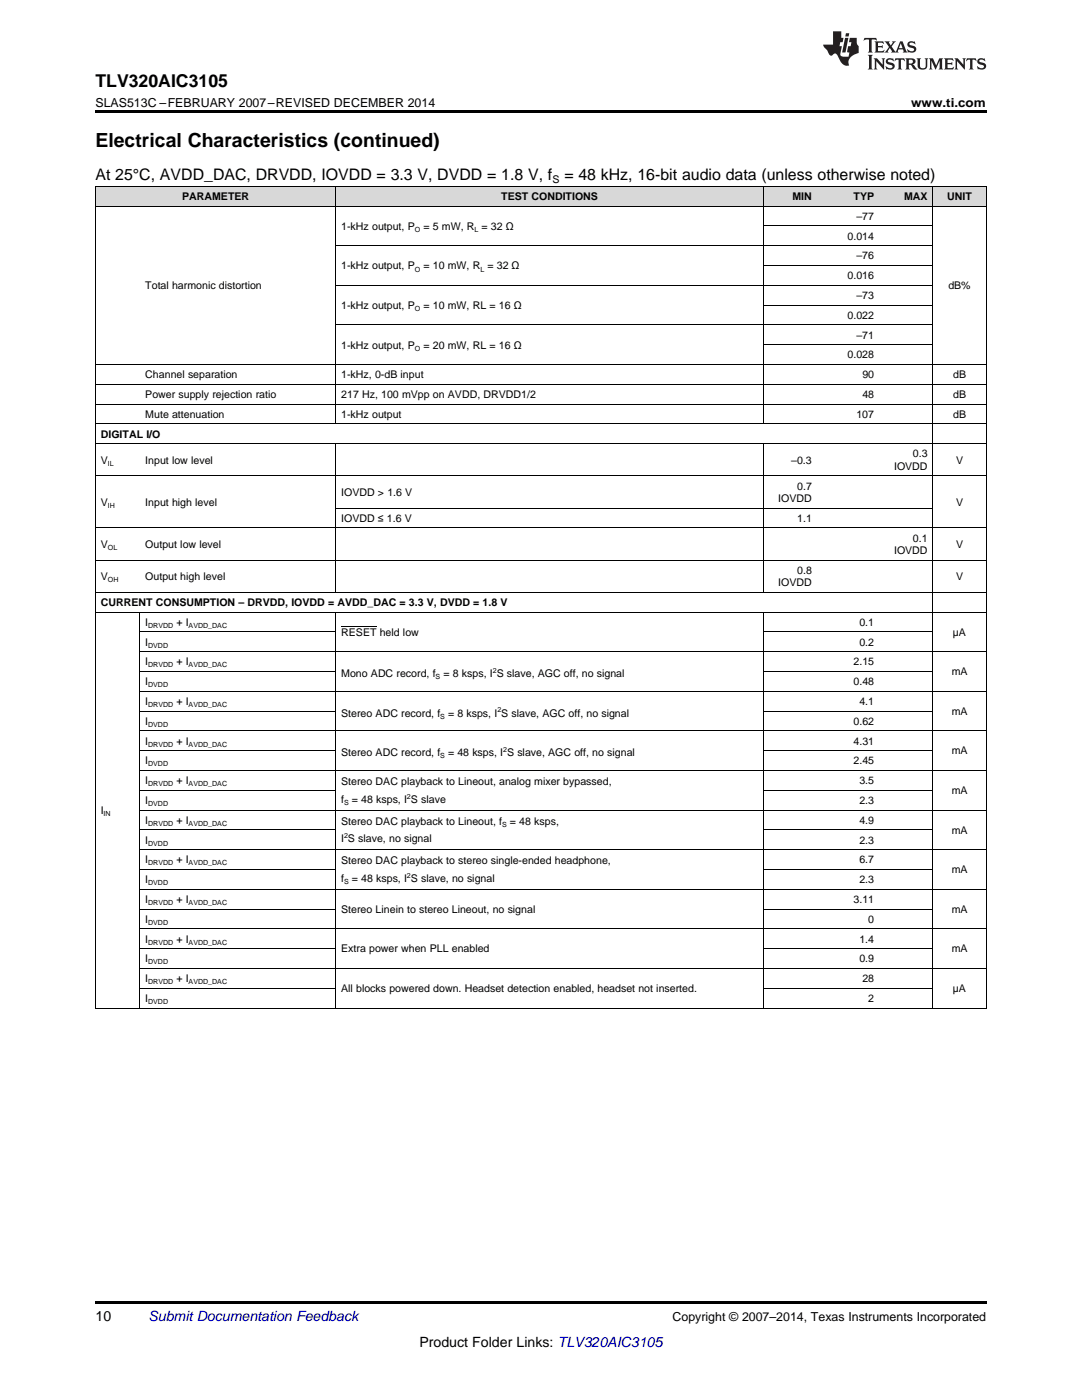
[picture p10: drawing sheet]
<svg xmlns="http://www.w3.org/2000/svg" width="216mm" height="279mm" viewBox="0 0 216 279" stroke-linecap="round" stroke-linejoin="round" font-family="sans-serif">
<defs><g id="words">
<text font-size="3.9" x="19" y="29.3">Electrical Characteristics (continued)</text>
<text font-size="3.5" x="19" y="17.3">TLV320AIC3105</text>
<g font-size="3.2">
<text x="19" y="36">At 25°C, AVDD_DAC, DRVDD, IOVDD = 3.3 V, DVDD = 1.8 V, f</text>
<text x="112.6" y="36">= 48 kHz, 16-bit audio data (unless otherwise noted)</text>
</g>
<g font-size="2.8">
<text x="19" y="263.6">10</text>
<text x="83.7" y="268.9">Product Folder Links: TLV320AIC3105</text>
</g>
<text font-size="2.8" fill="#0000c8" x="29.6" y="263.6">Submit Documentation Feedback</text>
<g font-size="2.5">
<text x="19" y="21.4">SLAS513C –FEBRUARY 2007–REVISED DECEMBER 2014</text>
<text x="181.8" y="21.4">www.ti.com</text>
<text x="134.2" y="263.6">Copyright © 2007–2014, Texas Instruments Incorporated</text>
</g>
<g font-size="2.1">
<text x="36.3" y="39.9">PARAMETER</text>
<text x="100" y="39.9">TEST CONDITIONS</text>
<text x="110.2" y="36.6">S</text>
<text x="158.1" y="39.9">MIN</text>
<text x="170.3" y="39.9">TYP</text>
<text x="180.4" y="39.9">MAX</text>
<text x="189" y="39.9">UNIT</text>
<text x="68.1" y="45.9">1-kHz output, P</text>
<text x="84.5" y="45.9">= 5 mW, R = 32 Ω</text>
<text x="169.1" y="47.8">0.014</text>
<text x="170.9" y="43.9">–77</text>
<text x="68.1" y="53.8">1-kHz output, P</text>
<text x="84.5" y="53.8">= 10 mW, R = 32 Ω</text>
<text x="170.9" y="51.8">–76</text>
<text x="29" y="57.7">Total harmonic distortion</text>
<text x="169.1" y="55.7">0.016</text>
<text x="170.9" y="59.7">–73</text>
<text x="189.2" y="57.7">dB%</text>
<text x="68.1" y="61.7">1-kHz output, P</text>
<text x="84.5" y="61.7">= 10 mW, RL = 16 Ω</text>
<text x="169.1" y="63.6">0.022</text>
<text x="68.1" y="69.6">1-kHz output, P</text>
<text x="84.5" y="69.6">= 20 mW, RL = 16 Ω</text>
<text x="169.1" y="71.5">0.028</text>
<text x="170.9" y="67.6">–71</text>
<text x="29" y="75.5">Channel separation</text>
<text x="68.1" y="75.5">1-kHz, 0-dB input</text>
<text x="172.1" y="75.5">90</text>
<text x="190.2" y="75.5">dB</text>
<text x="29" y="79.4">Power supply rejection ratio</text>
<text x="29" y="83.4">Mute attenuation</text>
<text x="68.1" y="79.4">217 Hz, 100 mVpp on AVDD, DRVDD1/2</text>
<text x="68.1" y="83.4">1-kHz output</text>
<text x="170.9" y="83.4">107</text>
<text x="172.1" y="79.4">48</text>
<text x="190.2" y="79.4">dB</text>
<text x="190.2" y="83.4">dB</text>
<text x="20.1" y="87.3">DIGITAL I/O</text>
<text x="20.1" y="92.5">V</text>
<text x="29" y="92.5">Input low level</text>
<text x="157.9" y="92.5">–0.3</text>
<text x="178.4" y="93.8">IOVDD</text>
<text x="182.2" y="91.3">0.3</text>
<text x="190.8" y="92.5">V</text>
<text x="20.1" y="100.9">V</text>
<text x="29" y="100.9">Input high level</text>
<text x="68.1" y="99">IOVDD &gt; 1.6 V</text>
<text x="155.3" y="100.2">IOVDD</text>
<text x="159.1" y="97.7">0.7</text>
<text x="190.8" y="100.9">V</text>
<text x="68.1" y="104.1">IOVDD ≤ 1.6 V</text>
<text x="159.1" y="104.1">1.1</text>
<text x="20.1" y="109.3">V</text>
<text x="29" y="109.3">Output low level</text>
<text x="178.4" y="110.6">IOVDD</text>
<text x="182.2" y="108.1">0.1</text>
<text x="190.8" y="109.3">V</text>
<text x="20.1" y="115.7">V</text>
<text x="29" y="115.7">Output high level</text>
<text x="155.3" y="117">IOVDD</text>
<text x="159.1" y="114.5">0.8</text>
<text x="190.8" y="115.7">V</text>
<text x="20.1" y="120.9">CURRENT CONSUMPTION – DRVDD, IOVDD = AVDD_DAC = 3.3 V, DVDD = 1.8 V</text>
<text x="29" y="124.9">I</text>
<text x="35.2" y="124.9">+ I</text>
<text x="171.5" y="124.9">0.1</text>
<text x="29" y="128.8">I</text>
<text x="68.1" y="126.9">RESET held low</text>
<text x="171.5" y="128.8">0.2</text>
<text x="190.1" y="126.9">µA</text>
<text x="29" y="132.8">I</text>
<text x="29" y="136.7">I</text>
<text x="35.2" y="132.8">+ I</text>
<text x="68.1" y="135.1">Mono ADC record, f</text>
<text x="88.5" y="135.1">= 8 ksps, I S slave, AGC off, no signal</text>
<text x="170.3" y="132.8">2.15</text>
<text x="170.3" y="136.7">0.48</text>
<text x="189.9" y="134.8">mA</text>
<text x="29" y="140.7">I</text>
<text x="35.2" y="140.7">+ I</text>
<text x="68.1" y="143">Stereo ADC record, f</text>
<text x="89.4" y="143">= 8 ksps, I S slave, AGC off, no signal</text>
<text x="171.5" y="140.7">4.1</text>
<text x="189.9" y="142.7">mA</text>
<text x="29" y="144.6">I</text>
<text x="29" y="148.6">I</text>
<text x="35.2" y="148.6">+ I</text>
<text x="170.3" y="144.6">0.62</text>
<text x="170.3" y="148.6">4.31</text>
<text x="29" y="152.5">I</text>
<text x="68.1" y="150.9">Stereo ADC record, f</text>
<text x="89.4" y="150.9">= 48 ksps, I S slave, AGC off, no signal</text>
<text x="170.3" y="152.5">2.45</text>
<text x="189.9" y="150.6">mA</text>
<text x="29" y="156.5">I</text>
<text x="29" y="160.4">I</text>
<text x="35.2" y="156.5">+ I</text>
<text x="68.1" y="156.7">Stereo DAC playback to Lineout, analog mixer bypassed,</text>
<text x="68.1" y="160.2">f</text>
<text x="70.2" y="160.2">= 48 ksps, I S slave</text>
<text x="171.5" y="156.5">3.5</text>
<text x="171.5" y="160.4">2.3</text>
<text x="189.9" y="158.5">mA</text>
<text x="20.1" y="162.4">I</text>
<text x="29" y="164.4">I</text>
<text x="35.2" y="164.4">+ I</text>
<text x="68.1" y="164.6">Stereo DAC playback to Lineout, f</text>
<text x="101.7" y="164.6">= 48 ksps,</text>
<text x="171.5" y="164.4">4.9</text>
<text x="189.9" y="166.4">mA</text>
<text x="29" y="168.3">I</text>
<text x="29" y="172.3">I</text>
<text x="35.2" y="172.3">+ I</text>
<text x="68.1" y="168.1">I S slave, no signal</text>
<text x="68.1" y="172.5">Stereo DAC playback to stereo single-ended headphone,</text>
<text x="171.5" y="168.3">2.3</text>
<text x="171.5" y="172.3">6.7</text>
<text x="29" y="176.2">I</text>
<text x="68.1" y="176">f</text>
<text x="70.2" y="176">= 48 ksps, I S slave, no signal</text>
<text x="171.5" y="176.2">2.3</text>
<text x="189.9" y="174.3">mA</text>
<text x="29" y="180.2">I</text>
<text x="29" y="184.1">I</text>
<text x="35.2" y="180.2">+ I</text>
<text x="68.1" y="182.2">Stereo Linein to stereo Lineout, no signal</text>
<text x="170.3" y="180.2">3.11</text>
<text x="173.2" y="184.1">0</text>
<text x="189.9" y="182.2">mA</text>
<text x="29" y="188.1">I</text>
<text x="35.2" y="188.1">+ I</text>
<text x="68.1" y="190.1">Extra power when PLL enabled</text>
<text x="171.5" y="188.1">1.4</text>
<text x="189.9" y="190.1">mA</text>
<text x="29" y="192.1">I</text>
<text x="29" y="196">I</text>
<text x="35.2" y="196">+ I</text>
<text x="68.1" y="198">All blocks powered down. Headset detection enabled, headset not inserted.</text>
<text x="171.5" y="192.1">0.9</text>
<text x="172.1" y="196">28</text>
<text x="190.1" y="198">µA</text>
<text x="29" y="200">I</text>
<text x="173.2" y="200">2</text>
</g>
<g font-size="1.4">
<text x="82.8" y="46.3">O</text>
<text x="94.7" y="46.3">L</text>
<text x="82.8" y="54.2">O</text>
<text x="95.8" y="54.2">L</text>
<text x="82.8" y="62.1">O</text>
<text x="82.8" y="70">O</text>
<text x="21.5" y="93">IL</text>
<text x="21.5" y="101.4">IH</text>
<text x="21.5" y="109.7">OL</text>
<text x="21.5" y="116.2">OH</text>
<text x="29.6" y="125.3">DRVDD</text>
<text x="37.6" y="125.3">AVDD_DAC</text>
<text x="29.6" y="129.3">DVDD</text>
<text x="29.6" y="133.2">DRVDD</text>
<text x="29.6" y="137.2">DVDD</text>
<text x="37.6" y="133.2">AVDD_DAC</text>
<text x="86.9" y="135.5">S</text>
<text x="98.3" y="134.3">2</text>
<text x="29.6" y="141.1">DRVDD</text>
<text x="37.6" y="141.1">AVDD_DAC</text>
<text x="87.8" y="143.4">S</text>
<text x="99.2" y="142.2">2</text>
<text x="29.6" y="145.1">DVDD</text>
<text x="29.6" y="149">DRVDD</text>
<text x="37.6" y="149">AVDD_DAC</text>
<text x="29.6" y="153">DVDD</text>
<text x="87.8" y="151.3">S</text>
<text x="100.4" y="150.1">2</text>
<text x="29.6" y="156.9">DRVDD</text>
<text x="29.6" y="160.9">DVDD</text>
<text x="37.6" y="156.9">AVDD_DAC</text>
<text x="68.7" y="160.7">S</text>
<text x="81.2" y="159.4">2</text>
<text x="20.7" y="162.8">IN</text>
<text x="29.6" y="164.8">DRVDD</text>
<text x="37.6" y="164.8">AVDD_DAC</text>
<text x="68.7" y="167.3">2</text>
<text x="100.2" y="165">S</text>
<text x="29.6" y="168.8">DVDD</text>
<text x="29.6" y="172.7">DRVDD</text>
<text x="37.6" y="172.7">AVDD_DAC</text>
<text x="29.6" y="176.7">DVDD</text>
<text x="68.7" y="176.5">S</text>
<text x="81.2" y="175.2">2</text>
<text x="29.6" y="180.6">DRVDD</text>
<text x="29.6" y="184.6">DVDD</text>
<text x="37.6" y="180.6">AVDD_DAC</text>
<text x="29.6" y="188.5">DRVDD</text>
<text x="37.6" y="188.5">AVDD_DAC</text>
<text x="29.6" y="192.5">DVDD</text>
<text x="29.6" y="196.4">DRVDD</text>
<text x="37.6" y="196.4">AVDD_DAC</text>
<text x="29.6" y="200.4">DVDD</text>
</g>
</g></defs>
<g fill="#d8d8d8">
<path d="M19 37.3h8.9v3.9h-8.9z"/>
<path d="M27.9 37.3h39.1v3.9h-39.1z"/>
<path d="M67 37.3h85.4v3.9h-85.4z"/>
<path d="M152.4 37.3h10.7v3.9h-10.7z"/>
<path d="M163.1 37.3h12.4v3.9h-12.4z"/>
<path d="M175.5 37.3h10.7v3.9h-10.7z"/>
<path d="M186.2 37.3h10.6v3.9h-10.6z"/>
</g>
<path d="M19 22h177.8v.5h-177.8zM19 259.7h177.8v.5h-177.8z" fill="#000"/>
<g fill="none" stroke="#000" stroke-width=".2">
<path d="M19 37.2h177.8v164M19.1 37.2v164M67 37.2v47.5M152.3 37.2v47.5M186.1 37.2v164M19 41.2h177.8M67 57h119.2M67 49.1h119.2M152.4 53h33.8M152.4 45.1h33.8M19 76.7h177.8M19 72.8h177.8"/>
<path d="M67 64.9h119.2M152.4 68.8h33.8M152.4 60.9h33.8M19 95h177.8M19 88.6h177.8M19 84.6h177.8M19 80.7h177.8M67 88.6v29.7M152.3 88.6v29.7M19 118.2h177.8M19 111.8h177.8M19 105.4h177.8"/>
<path d="M67 101.4h119.2M19 122.1h177.8M27.9 122.2v79M27.9 138h168.9M27.9 134h39.1M27.9 130.1h168.9M27.9 126.1h39.1M67 122.2v79M152.3 122.2v79M152.4 134h33.8M152.4 126.1h33.8M27.9 157.7h39.1"/>
<path d="M27.9 153.8h168.9M27.9 149.8h39.1M27.9 145.9h168.9M27.9 141.9h39.1M152.4 157.7h33.8M152.4 149.8h33.8M152.4 141.9h33.8M27.9 177.5h168.9M27.9 173.5h39.1M27.9 169.6h168.9M27.9 165.6h39.1M27.9 161.7h168.9"/>
<path d="M152.4 173.5h33.8M152.4 165.6h33.8M27.9 197.2h39.1M27.9 193.3h168.9M27.9 189.3h39.1M27.9 185.4h168.9M27.9 181.4h39.1M152.4 197.2h33.8M152.4 189.3h33.8M152.4 181.4h33.8M19 201.2h177.8"/>
</g>
<g fill="#231f20">
<path d="M172.5 7.6l-.1 .5 .4-.2h.6v.1v2.1l-.2 .4h.9l-.2-.4v-2.1l.1-.1h.5l.5 .2-.2-.5zM174.5 8.3l.2 .3v1.5l-.2 .4h1.8l.2-.6a1.04 1.04 0 0 1-1.3 .2v-.7h.6l.3 .2v-.6l-.3 .2h-.6v-.6l.8-.1 .4 .3-.2-.5zM176.5 8.3l.9 1.1-.9 1.1h.8l-.2-.2 .4-.7 .5 .7-.2 .2h1.5l-.2-.2 .2-.4h.9l.1 .4-.2 .2h1l-.3-.3-.7-1.9h-.5l-.9 2-.8-1 .9-1h-.8l.1 .3-.4 .5-.3-.6 .1-.2zM179.7 8.6l.4 1h-.7zM181.3 8.4a.63 .63 0 0 0-.2 .7 .63 .63 0 0 0 .6 .4l.6 .2 .1 .2a.75 .75 0 0 1-.7 .4 .75 .75 0 0 1-.6-.5l.1 .7 .1-.1a1.11 1.11 0 0 0 1.5-.6 1.13 1.13 0 0 0-1.2-.8l-.1-.4a1.04 1.04 0 0 1 1.2 .2l-.2-.5-.2 .1-.4-.2zM173.2 10.9l.2 .4v2.2l-.2 .4h1l-.3-.4v-2.2l.3-.4zM174.3 11.6l.3 .4v1.5l-.3 .4h.8l-.2-.4v-1.3l1.5 1.7v-1.9l.2-.4h-.7l.2 .4v.9l-1.1-1.3zM177 11.8a.62 .62 0 0 0-.2 .7 .62 .62 0 0 0 .6 .4l.6 .1 .1 .3a.76 .76 0 0 1-.7 .3 .76 .76 0 0 1-.7-.4l.2 .7 .1-.1a1.11 1.11 0 0 0 1.5-.6 1.13 1.13 0 0 0-1.2-.8l-.1-.4a1.04 1.04 0 0 1 1.2 .2l-.2-.6-.2 .1-.5-.1zM178.7 11.6l-.2 .6a.61 .61 0 0 1 .8-.3v1.6l-.2 .4h.9l-.2-.4v-1.6a.63 .63 0 0 1 .7 .3l-.1-.6zM180.6 11.6l.3 .4v1.5l-.3 .4h1l-.2-.2-.1-.8 .6 .2a.76 .76 0 0 0 1.2 .7l-1-1a.58 .58 0 0 0 .6-.5 .58 .58 0 0 0-.5-.6zM181.4 11.9h.1a.45 .45 0 0 1 .5 .1 .45 .45 0 0 1 .1 .5l-.8 .2zM182.9 11.6l.2 .2a2.17 2.17 0 0 0 .3 1.9 .99 .99 0 0 0 1.6-.6v-1.1l.2-.4h-.7l.2 .2a1.92 1.92 0 0 1-.2 1.8 .6 .6 0 0 1-.9-.5v-1.1l.2-.4zM185.4 11.6l.2 .4v1.5l-.2 .4h.7l-.2-.4v-1.4l.8 1.8 .8-1.8v1.4l-.2 .4h.9l-.2-.4v-1.5l.2-.4h-.8l-.6 1.5-.6-1.5zM188.4 11.6l.2 .4v1.5l-.2 .4h1.8l.1-.6a1.04 1.04 0 0 1-1.2 .1v-.6h.5l.4 .2v-.6l-.4 .2h-.5v-.7h.8l.3 .3-.1-.6zM190.5 11.6l.2 .4v1.5l-.2 .4h.7l-.2-.4v-1.3l1.5 1.7v-1.9l.2-.4h-.7l.2 .4v.9l-1.1-1.3zM192.9 11.6l-.1 .6a.61 .61 0 0 1 .7-.3l.1 1.6-.3 .4h1l-.3-.4 .1-1.6a.63 .63 0 0 1 .7 .3l-.1-.6zM195.2 11.8a.62 .62 0 0 0-.2 .7 .62 .62 0 0 0 .6 .4l.6 .1 .1 .3a.76 .76 0 0 1-.7 .3 .76 .76 0 0 1-.6-.4l.1 .7 .1-.1a1.11 1.11 0 0 0 1.6-.6 1.13 1.13 0 0 0-1.3-.8l-.1-.4a1.04 1.04 0 0 1 1.2 .2l-.1-.6-.2 .1-.5-.1z"/>
<path d="M166.2 6.3v2.6h-1.9v.4l.8 .9a.91 .91 0 0 0 1 .8 .56 .56 0 0 1 .5-.3 .56 .56 0 0 1 .5 .3l.4 .8a1.53 1.53 0 0 0 1.9 1.2 1.54 1.54 0 0 1 1-2.1l.9-.3v-1.4a1.52 1.52 0 0 1-.4-1.6h-1.3l-.2 .8h.5l-.2 .8h-.5l-.1 1v.2l.4 .1-.2 .8a1.93 1.93 0 0 1-1.6-.3l.3-1.8h-.5l.2-.8h.4l.2-.8h-.4v-1.3zM168.6 7.6l-.6 2.9h.7l.6-2.9zM168.8 6.6l-.1 .7h.6l.2-.7z"/>
</g>
<path d="M68.1 125h7" fill="none" stroke="#000" stroke-width=".2"/>
<use href="#words"/>
</svg>
